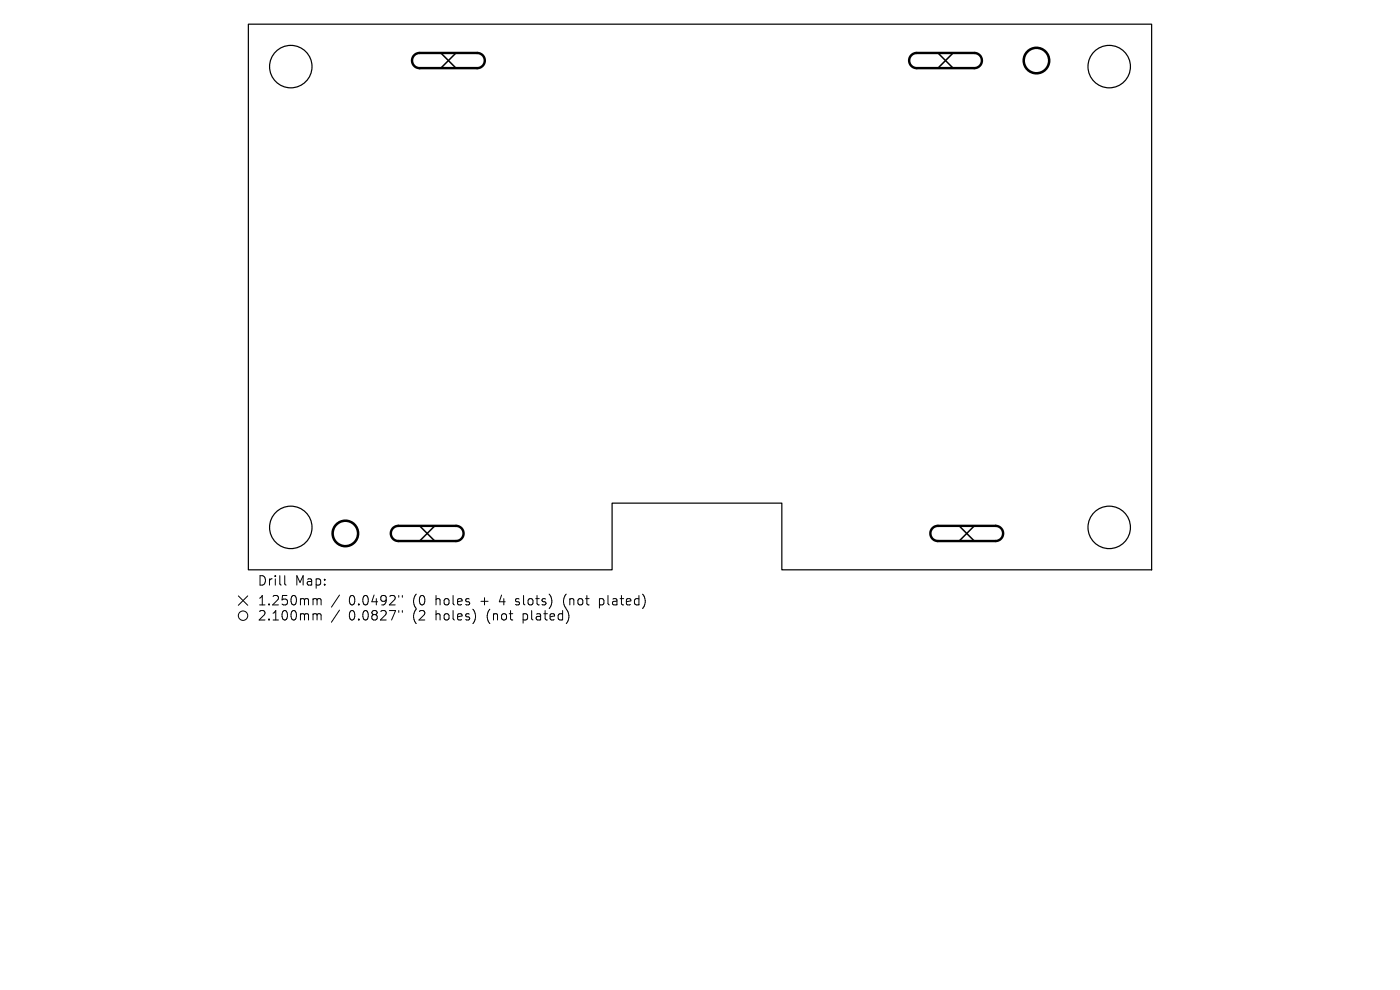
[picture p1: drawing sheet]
<svg xmlns="http://www.w3.org/2000/svg" width="297mm" height="210mm" viewBox="0 0 297 210" stroke-linecap="round" stroke-linejoin="round" font-family="sans-serif">
<defs><g id="words">
<g font-size="2.8">
<text x="54.6" y="124.5">Drill</text>
<text x="62.6" y="124.5">Map:</text>
<text x="54.6" y="128.7">1.250mm</text>
<text x="54.6" y="131.9">2.100mm</text>
<text x="74" y="128.7">0.0492&quot;</text>
<text x="74" y="131.9">0.0827&quot;</text>
<text x="87.7" y="128.7">(0</text>
<text x="87.7" y="131.9">(2</text>
<text x="92.7" y="128.7">holes</text>
<text x="92.7" y="131.9">holes)</text>
<text x="102.4" y="128.7">+</text>
<text x="103.8" y="131.9">(not</text>
<text x="106.6" y="128.7">4</text>
<text x="110.2" y="128.7">slots)</text>
<text x="111.6" y="131.9">plated)</text>
<text x="120.5" y="128.7">(not</text>
<text x="128.4" y="128.7">plated)</text>
</g>
</g></defs>
<g fill="none" stroke="#000" stroke-width=".26">
<path d="M52.7 5.1h191.6v115.8h-78.4v-14.2h-36v14.2h-77.2z"/>
<circle cx="61.7" cy="14.1" r="4.5"/>
<circle cx="235.3" cy="14.1" r="4.5"/>
<circle cx="61.7" cy="111.9" r="4.5"/>
<circle cx="235.3" cy="111.9" r="4.5"/>
</g>
<path d="M93.5 11.2l3.2 3.3M96.7 11.2l-3.2 3.3M199 11.2l3.2 3.3M202.2 11.2l-3.2 3.3M89 111.6l3.2 3.2M92.2 111.6l-3.2 3.2M203.5 111.6l3.2 3.2M206.7 111.6l-3.2 3.2" fill="none" stroke="#000" stroke-width=".32"/>
<path d="M87.9 11.7l.4-.3 .7-.2h12.2a1.61 1.61 0 0 1 1.6 1.6 1.61 1.61 0 0 1-1.6 1.7h-12.2a1.61 1.61 0 0 1-1.5-1 1.61 1.61 0 0 1 .4-1.8zM193.3 11.7l.5-.3 .7-.2h12.2a1.61 1.61 0 0 1 1.6 1.6 1.61 1.61 0 0 1-1.6 1.7h-12.2a1.61 1.61 0 0 1-1.5-1 1.61 1.61 0 0 1 .3-1.8zM83.4 112l.6-.4h.5h12.2a1.61 1.61 0 0 1 1.6 1.6 1.61 1.61 0 0 1-1.6 1.6h-12.2a1.61 1.61 0 0 1-1.5-1 1.61 1.61 0 0 1 .4-1.8zM197.8 112l.6-.4h.6h12.2a1.61 1.61 0 0 1 1.6 1.6 1.61 1.61 0 0 1-1.6 1.6h-12.2a1.61 1.61 0 0 1-1.5-1 1.61 1.61 0 0 1 .3-1.8z" fill="none" stroke="#000" stroke-width=".51"/>
<g fill="none" stroke="#000" stroke-width=".54">
<circle cx="219.9" cy="12.8" r="2.7"/>
<circle cx="73.3" cy="113.2" r="2.7"/>
</g>
<g fill="none" stroke="#000" stroke-width=".21">
<path d="M50.6 126.4l2 2M52.6 126.4l-2 2M60.4 122.1v1.7l.3 .3M66.7 127h.3l.3 .3M66.7 130.2h.3l.3 .3M67.3 127.3l.2-.3 .5 .1 .1 1.2M67.3 127.3v1M67.3 130.5v1M67.3 130.5l.2-.3 .5 .1 .1 1.2M72 126.2l-1.7 2.6M72 129.4l-1.7 2.6M84.6 126.3v.4"/>
<path d="M84.6 129.5v.4M85.4 126.3v.4M85.4 129.5v.4M109.4 128.2l.1 .1M109.5 127.1v.5M119.8 126.4l-.3 1 .3 1.3M127.2 127v2M127.2 128.2l.5 .1M127.7 127l-.5 .1"/>
<circle cx="51.6" cy="130.6" r="1"/>
</g>
<use href="#words"/>
</svg>
